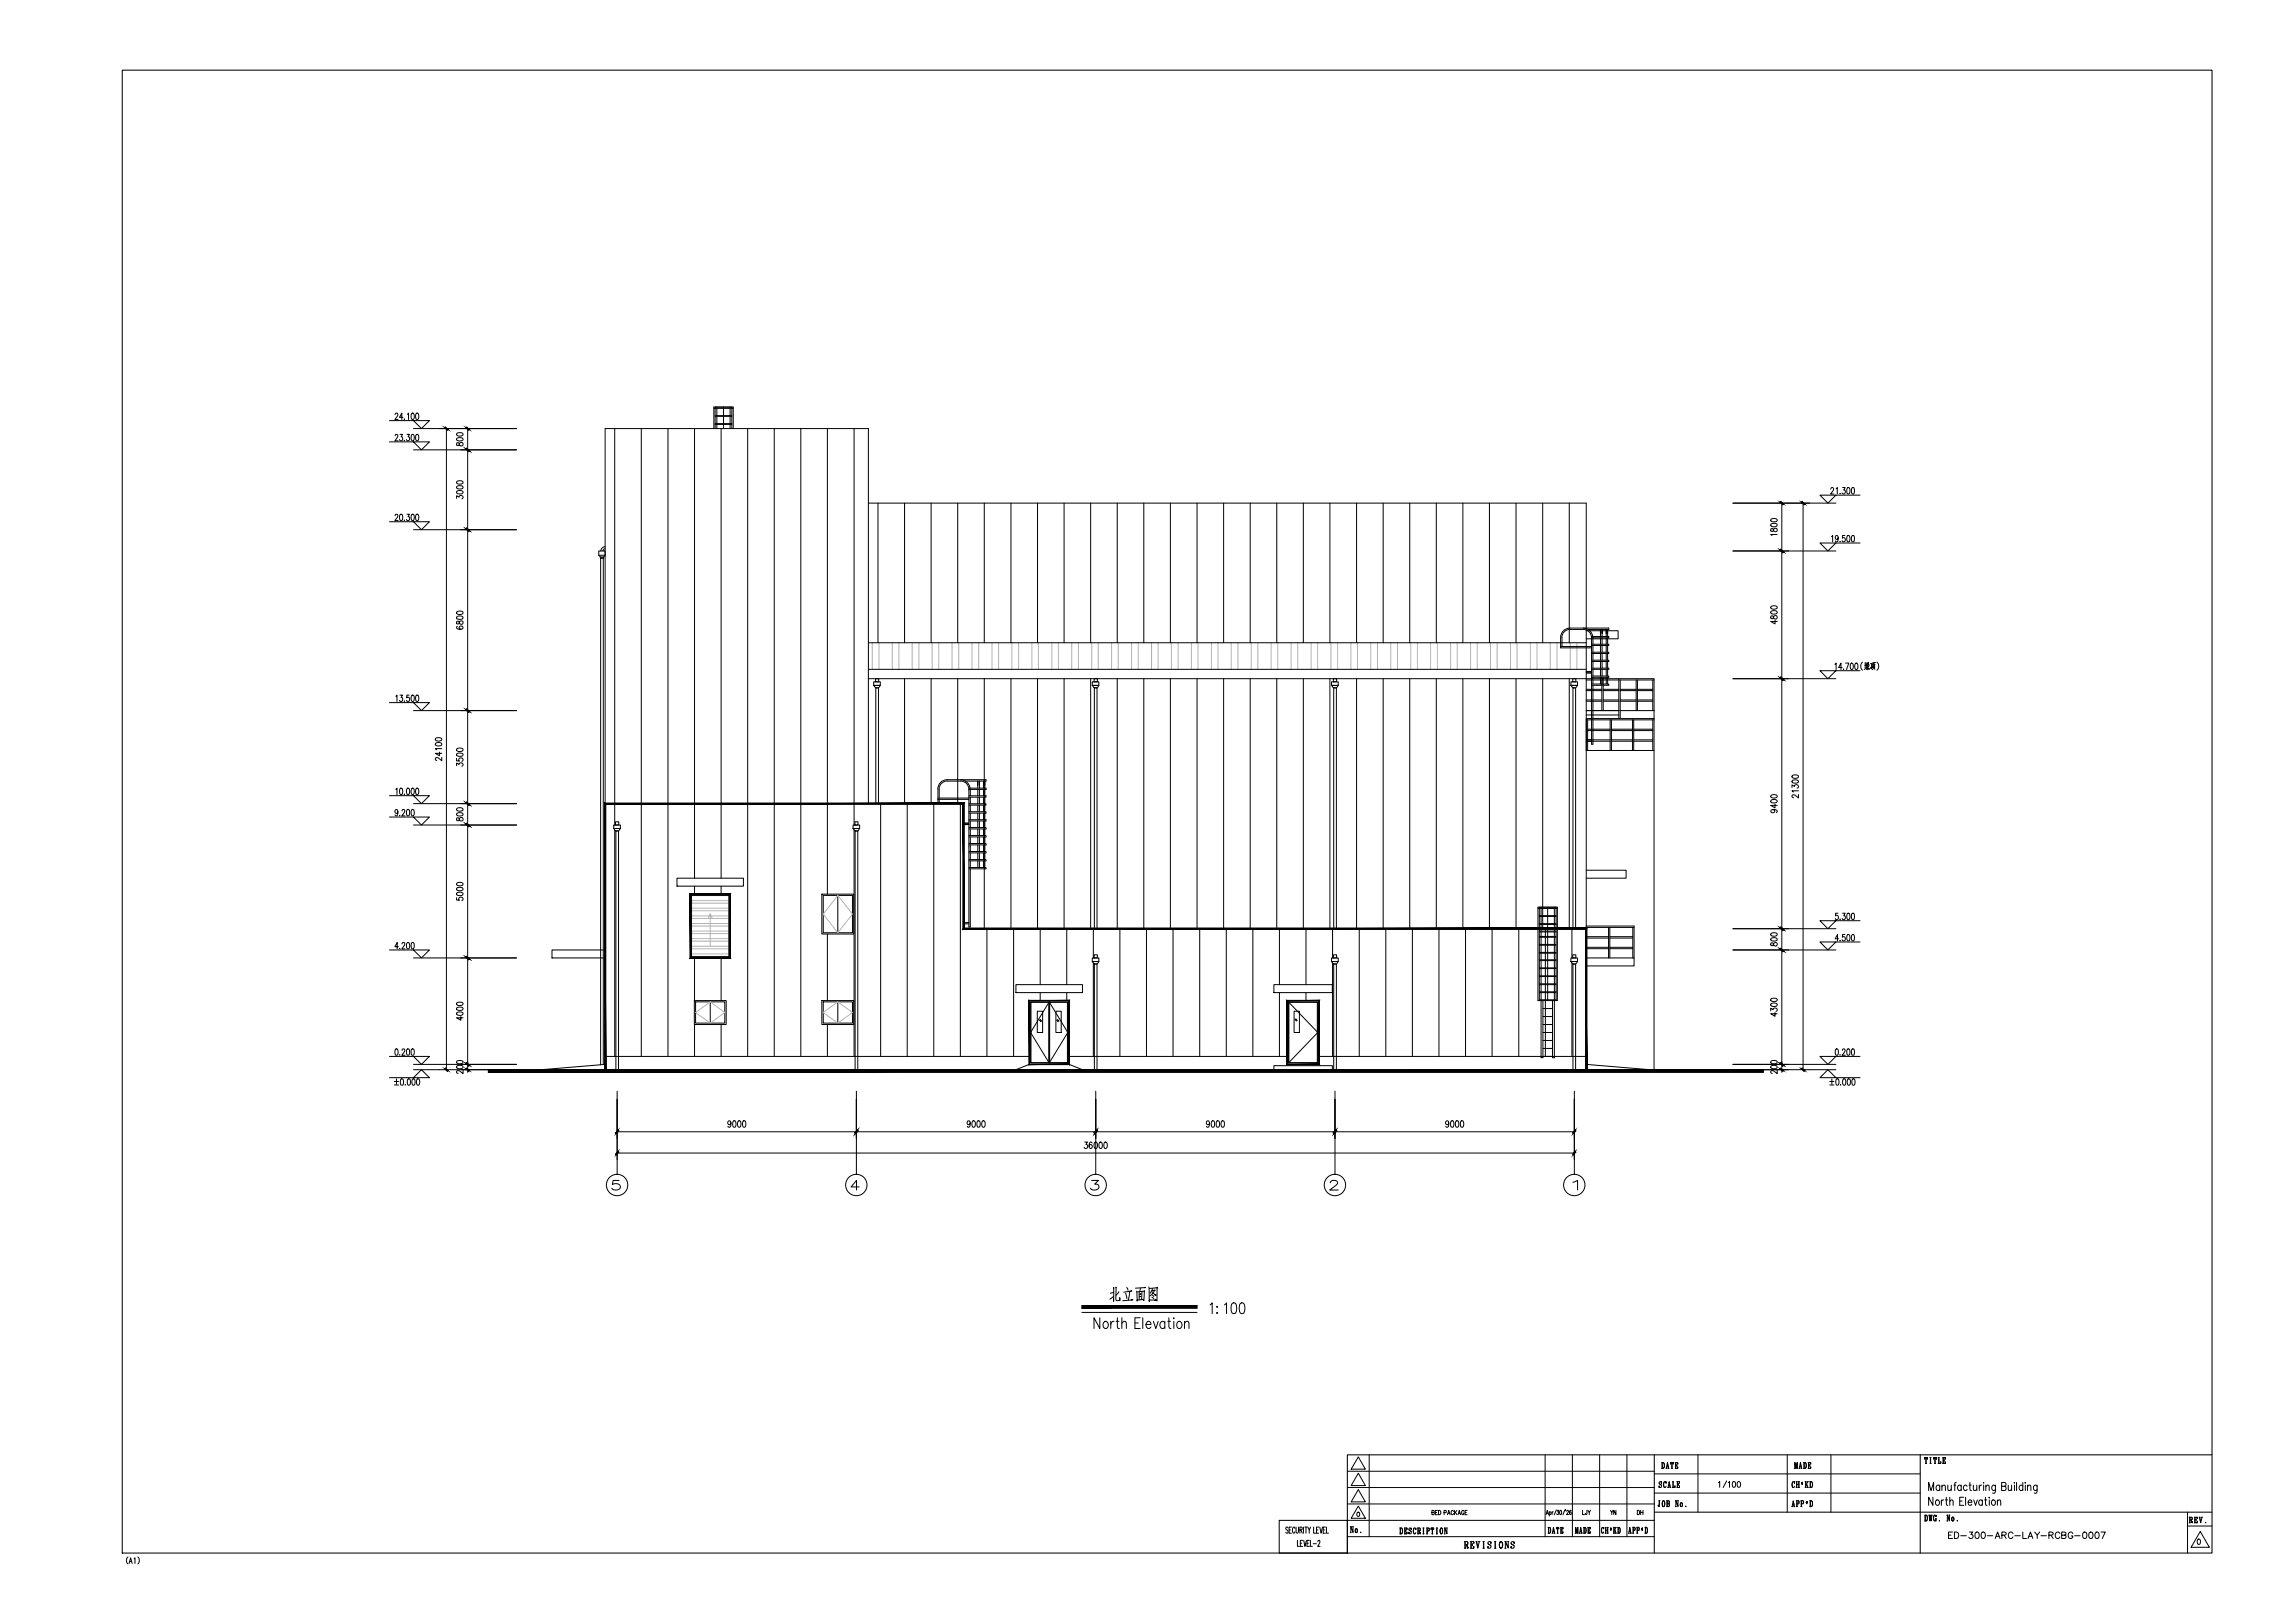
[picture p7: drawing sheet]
<svg xmlns="http://www.w3.org/2000/svg" width="841mm" height="594mm" viewBox="0 0 841 594" stroke-linecap="round" stroke-linejoin="round" font-family="sans-serif">
<!-- layer: A-PUBX-DIMS -->
<g fill="none" stroke="#000" stroke-width=".37">
<path d="M161.1 157h28.2M163.6 157v234.8M167.4 158.7l1.3-.2 .9 .2 .1 .3a1.33 1.33 0 0 1-1.2 .7 1.33 1.33 0 0 1-1.2-.7zM171.4 157v232.8M167.4 179.9l1.3-.2 .9 .2 .1 .3a1.33 1.33 0 0 1-1.2 .7 1.33 1.33 0 0 1-1.2-.7zM167.4 178.1l1.8-.1 .5 .6-.5 .4h-1.4l-.5-.4zM167.4 176.3l1.3-.2 .9 .2 .1 .3a1.33 1.33 0 0 1-1.2 .7 1.33 1.33 0 0 1-1.2-.7zM167.4 162.2v1h.7a.85 .85 0 0 1 .5-1 .85 .85 0 0 1 1.1 .3 .74 .74 0 0 1-.8 .9 .74 .74 0 0 1-.7-1l-.3-.3zM167.4 160.5l1.8-.1 .5 .6-.5 .4h-1.4l-.5-.4zM168.9 164.8h20.4M167.3 182.5v-.9l.9 .5a.68 .68 0 0 1 1.1-.6 .68 .68 0 0 1-.1 1.2M168.9 194h20.4"/>
<path d="M635.1 184.3h28.1M649 193.7v.9h.7a.86 .86 0 0 1 .5-1 .86 .86 0 0 1 1.1 .3 .76 .76 0 0 1-.8 .9 .76 .76 0 0 1-.7-1zM649 191.9l1.3-.2 .8 .2 .2 .3a1.33 1.33 0 0 1-1.2 .8 1.33 1.33 0 0 1-1.2-.8zM649 190.2l1.8-.2 .5 .6-.5 .5h-1.4l-.5-.5zM651.3 195.7h-2.4l.5 .5M653 184.3v205.5M660.8 184.3v207.5M635.1 201.8h20.3M167.4 227.6v.9h.7a.86 .86 0 0 1 .5-1 .86 .86 0 0 1 1.1 .3 .75 .75 0 0 1-.8 .9 .75 .75 0 0 1-.7-.9zM167.4 225.9l1.3-.3 .5 .1 .5 .4a1.33 1.33 0 0 1-1.2 .8 1.33 1.33 0 0 1-1.2-.8zM167.4 224.1l1.3-.3 .9 .3 .1 .3a1.33 1.33 0 0 1-1.2 .7 1.33 1.33 0 0 1-1.2-.7zM167.7 229.4l-.4 .3a1.36 1.36 0 0 0 2.4 .1 .71 .71 0 0 0-.9-.5 .71 .71 0 0 0-.5 .9l.6 .3"/>
<path d="M649 225.6v.9h.7a.86 .86 0 0 1 .5-.9 .86 .86 0 0 1 1.1 .3 .76 .76 0 0 1-.8 .9 .76 .76 0 0 1-.7-1zM649 223.9l1.3-.3 .5 .1 .5 .5a1.33 1.33 0 0 1-1.2 .7 1.33 1.33 0 0 1-1.2-.7zM649 222.1l1.3-.2 .8 .2 .2 .3a1.33 1.33 0 0 1-1.2 .7 1.33 1.33 0 0 1-1.2-.7zM650.5 227.2v1.3l-1.6-.9h2.4M635.1 248.6h20.3M159.7 272.2l1.2-.3 .5 .1 .5 .5a1.33 1.33 0 0 1-1.2 .7 1.33 1.33 0 0 1-1.2-.7zM159.7 270.4l1.2-.2 .9 .2 .1 .3a1.33 1.33 0 0 1-1.2 .8 1.33 1.33 0 0 1-1.2-.8zM161.1 275.5v1.3l-1.6-.9h2.4M161.9 277.4v1.2l-1.7-1.1-.7 .3 .2 .5 .4 .2M161.9 274.2h-2.4l.5 .5M167.3 277.7v1l1 .1a.71 .71 0 0 1 .1-1.1 .71 .71 0 0 1 1 .1 .71 .71 0 0 1-.2 1M167.4 276.1l1.8-.2 .5 .6-.5 .4h-1.4l-.5-.4z"/>
<path d="M167.4 274.2l1.3-.2 .9 .2 .1 .3a1.33 1.33 0 0 1-1.2 .8 1.33 1.33 0 0 1-1.2-.8zM168.9 260.3h20.4M167.3 280.5v-1l.9 .5a.68 .68 0 0 1 1.1-.6 .68 .68 0 0 1-.1 1.2M167.4 299.6v.9h.7a.85 .85 0 0 1 .5-1 .85 .85 0 0 1 1.1 .4 .74 .74 0 0 1-.8 .8 .74 .74 0 0 1-.7-.9l-.3-.3zM167.4 297.9l1.8-.2 .5 .7-.5 .4h-1.4l-.5-.4zM167.4 296.1l1.3-.3 .5 .1 .5 .5a1.33 1.33 0 0 1-1.2 .7 1.33 1.33 0 0 1-1.2-.7zM168.9 294.3h20.4M649 293.1l1.3-.3 .5 .1 .5 .5a1.33 1.33 0 0 1-1.2 .7 1.33 1.33 0 0 1-1.2-.7zM649 291.3l1.3-.3 .8 .3 .2 .3a1.33 1.33 0 0 1-1.2 .7 1.33 1.33 0 0 1-1.2-.7zM649.7 296.5l.6 .3a.63 .63 0 0 1-.7 .9 .63 .63 0 0 1-.4-1.1l1.1-.1 .8 .3 .2 .4-.4 .4M650.5 294.6v1.3l-1.6-.9h2.4M656.7 288.5v-1l.9 .5a.69 .69 0 0 1 1.1-.5 .69 .69 0 0 1-.1 1.2"/>
<path d="M656.8 285.9l1.8-.2 .5 .6-.5 .5h-1.4l-.5-.5zM656.8 284.1l1.2-.3 .9 .3 .2 .3a1.33 1.33 0 0 1-1.2 .7 1.33 1.33 0 0 1-1.2-.7zM659.1 291v1.3l-1.5-1.1a.58 .58 0 0 0-.9 .2 .58 .58 0 0 0 .6 .8M659.1 289.6h-2.4l.5 .5M168.9 302.2h20.4M167.3 328.8v.8l1 .1a.7 .7 0 0 1 .1-1 .7 .7 0 0 1 1 .2 .7 .7 0 0 1-.2 1M167.4 327.1l1.3-.3 .5 .1 .5 .4a1.33 1.33 0 0 1-1.2 .8 1.33 1.33 0 0 1-1.2-.8zM167.4 325.2l1.3-.2 .9 .2 .1 .3a1.33 1.33 0 0 1-1.2 .8 1.33 1.33 0 0 1-1.2-.8zM167.4 323.5l1.3-.3 .5 .1 .5 .4a1.33 1.33 0 0 1-1.2 .8 1.33 1.33 0 0 1-1.2-.8zM168.9 350.9h20.4M635.1 347.9h20.3M635.1 340.1h20.3"/>
<path d="M649 345.4v.9h.7a.86 .86 0 0 1 .5-1 .86 .86 0 0 1 1.1 .4 .76 .76 0 0 1-.8 .9 .76 .76 0 0 1-.7-1zM649 343.7l1.3-.3 1 .6a1.33 1.33 0 0 1-1.2 .7 1.33 1.33 0 0 1-1.2-.7zM649 341.9l1.3-.3 .8 .3 .2 .3a1.33 1.33 0 0 1-1.2 .7 1.33 1.33 0 0 1-1.2-.7zM167.4 370.9l1.3-.3 .9 .3 .1 .3a1.33 1.33 0 0 1-1.2 .7 1.33 1.33 0 0 1-1.2-.7zM167.4 369.1l1.8-.2 .5 .7-.5 .4h-1.4l-.5-.4zM167.4 367.3l1.3-.3 .9 .3 .1 .3a1.33 1.33 0 0 1-1.2 .7 1.33 1.33 0 0 1-1.2-.7zM168.9 372.3v1.4l-1.6-.9h2.4M648.9 370.2v-.9l.9 .5a.69 .69 0 0 1 1-.6 .69 .69 0 0 1 0 1.2M649 367.6l1.3-.2 .8 .2 .2 .3a1.33 1.33 0 0 1-1.2 .7 1.33 1.33 0 0 1-1.2-.7zM649 365.8l1.8-.1 .5 .6-.5 .4h-1.4l-.5-.4zM650.5 370.9v1.3l-1.6-.9h2.4M161.1 391.8h28.2"/>
<path d="M167.4 390.4l1.3-.2 .9 .2 .1 .3a1.33 1.33 0 0 1-1.2 .8 1.33 1.33 0 0 1-1.2-.8zM167.4 388.7l1.8-.2 .5 .6-.5 .5h-1.4l-.5-.5zM168.9 389.8h20.4M169.7 392v1.2l-1.2-.9a.6 .6 0 0 0-1-.1 .6 .6 0 0 0 .4 .9M171.4 388.9v3.9M226.2 399.7v30.4M313.8 399.7v30.4M401.5 399.7v30.4M489.2 399.7v30.4M576.9 399.7v30.4M635.1 391.8h28.1M635.1 389.8h20.3"/>
<path d="M649 390.4l1.3-.2 .8 .2 .2 .3a1.33 1.33 0 0 1-1.2 .8 1.33 1.33 0 0 1-1.2-.8zM649 388.7l1.8-.2 .5 .6-.5 .5h-1.4l-.5-.5zM651.3 392v1.2l-1.7-1.1-.7 .3 .1 .6 .4 .1M653 388.9v3.9M226.2 414.5h350.7M267.9 411.3l-.3 .6a.64 .64 0 0 1-.9-.8 .64 .64 0 0 1 1.1-.3l.1 .5a1.16 1.16 0 0 1-.8 1.6l-.3-.4M268.7 410.6h.8l.1 .3v1.5l-.4 .5-.6-.5zM270.6 410.6l.2-.1a1.33 1.33 0 0 1 .8 1.2 1.33 1.33 0 0 1-.8 1.2l-.4-.5-.1-.5zM272.3 410.6h.8l.1 .3v1.5l-.4 .5-.6-.5zM355.5 411.3l-.2 .6a.63 .63 0 0 1-.9-.7 .63 .63 0 0 1 1-.4l.1 .5a1.16 1.16 0 0 1-.7 1.6l-.3-.4M356.4 410.6l.3-.1a1.33 1.33 0 0 1 .7 1.2 1.33 1.33 0 0 1-.7 1.2l-.3-.1-.2-.9zM358.2 410.6h.8l.1 .3v1.5l-.4 .5-.6-.5z"/>
<path d="M360 410.6l.3-.1a1.33 1.33 0 0 1 .7 1.2 1.33 1.33 0 0 1-.7 1.2l-.3-.1-.2-.9zM397.5 418.3h1l-.6 .9a.71 .71 0 0 1 .6 1.1 .71 .71 0 0 1-1.2-.1M400.2 418.6l-.4-.3a1.36 1.36 0 0 0-.1 2.4 .7 .7 0 0 0 .6-.9 .7 .7 0 0 0-.9-.5l-.3 .6M401.2 418.4l.3-.1a1.33 1.33 0 0 1 .7 1.2 1.33 1.33 0 0 1-.7 1.2l-.3-.2-.3-.8zM403 418.4l.2-.1a1.33 1.33 0 0 1 .8 1.2 1.33 1.33 0 0 1-.8 1.2l-.5-1zM404.8 418.4l.3-.1a1.33 1.33 0 0 1 .7 1.2 1.33 1.33 0 0 1-.7 1.2l-.3-.2-.3-.8zM443.2 411.3l-.3 .6a.63 .63 0 0 1-.8-.7 .63 .63 0 0 1 1-.4l.1 .5a1.24 1.24 0 0 1-.7 1.6l-.4-.4M444.1 410.6l.5-.1a1.41 1.41 0 0 1-.2 2.4l-.6-1zM445.9 410.6l.3-.1a1.33 1.33 0 0 1 .7 1.2 1.33 1.33 0 0 1-.7 1.2l-.3-.1-.2-.9zM447.7 410.6l.5-.1a1.41 1.41 0 0 1-.2 2.4l-.6-1zM530.9 411.3l-.2 .6a.64 .64 0 0 1-.9-.3 .64 .64 0 0 1 .2-.8 .64 .64 0 0 1 .8 0l.1 .5a1.16 1.16 0 0 1-.7 1.6l-.4-.4M531.8 410.6l.3-.1a1.33 1.33 0 0 1 .7 1.2 1.33 1.33 0 0 1-.7 1.2l-.3-.1-.2-.9z"/>
<path d="M533.6 410.6l.4-.1a1.41 1.41 0 0 1-.1 2.4l-.5-.5-.1-.5zM535.4 410.6l.3-.1a1.33 1.33 0 0 1 .7 1.2 1.33 1.33 0 0 1-.7 1.2l-.3-.1-.3-.9zM226.2 422.3h350.7M226.9 432.4h-2.2l-.3 1.5a1.98 1.98 0 0 1 2.9 .7 1.76 1.76 0 0 1-1.3 1.3 1.76 1.76 0 0 1-1.8-.7M314.8 434.7h-2.9l2-2.3v3.5M400 432.4h2.5l-1.3 1.3a1.18 1.18 0 0 1 1.5 1.2 1.89 1.89 0 0 1-3.1 .3M487.5 433.2a1.52 1.52 0 0 1 1.3-.9 1.52 1.52 0 0 1 1.4 .7l-.7 1.2-2.2 1.7h3.1M576.4 433l1.7-.6v3.5"/>
<circle cx="226.1" cy="434" r="3.9"/>
<circle cx="313.8" cy="434" r="3.9"/>
<circle cx="401.5" cy="434" r="3.9"/>
<circle cx="489.2" cy="434" r="3.9"/>
<circle cx="576.9" cy="434" r="3.9"/>
</g>
<!-- layer: 0 -->
<g fill="#000" stroke="#000" stroke-width=".37">
<path d="M163 156.6l.9 1 .3-.2zM163 156.6l.2-.2 1 1z"/>
<path d="M170.7 156.6l1 1 .3-.2zM170.7 156.6l.3-.2 1 1z"/>
<path d="M170.7 164.4l1.3 .7-1-.9zM170.7 164.4l1.3 .7-.3 .3z"/>
<path d="M170.7 164.4l1 1 .3-.3zM170.7 164.4l.3-.2 1 .9z"/>
<path d="M171 193.4l-.3 .3 1.3 .7zM170.7 193.7l1.3 .7-.3 .2z"/>
<path d="M170.7 193.7l1 .9 .3-.2zM171 193.4l1 1-1.3-.7z"/>
<path d="M652.3 183.9l1 1 .3-.3zM652.3 183.9l.3-.3 1 1z"/>
<path d="M660.1 183.9l1 1 .3-.3zM660.4 183.6l1 1-1.3-.7z"/>
<path d="M652.6 201.2l-.3 .3 1.3 .6zM652.3 201.5l1.3 .6-.3 .3z"/>
<path d="M652.3 201.5l1 .9 .3-.3zM652.3 201.5l.3-.3 1 .9z"/>
<path d="M171 259.6l-.3 .3 1.3 .7zM170.7 259.9l1.3 .7-.3 .3z"/>
<path d="M652.6 247.9l-.3 .3 1.3 .7zM652.3 248.2l1.3 .7-.3 .3z"/>
<path d="M652.3 248.2l1 1 .3-.3zM652.3 248.2l.3-.3 1 1z"/>
<path d="M170.7 259.9l1 1 .3-.3zM171 259.6l1 1-1.3-.7z"/>
<path d="M170.7 294l1.3 .7-1-.9zM170.7 294l1.3 .7-.3 .3z"/>
<path d="M170.7 294l1 1 .3-.3zM170.7 294l.3-.2 1 .9z"/>
<path d="M170.7 301.8l1.3 .7-1-1zM170.7 301.8l1.3 .7-.3 .3z"/>
<path d="M170.7 301.8l1 1 .3-.3zM170.7 301.8l.3-.3 1 1z"/>
<path d="M652.6 339.5l-.3 .3 1.3 .7zM652.3 339.8l1.3 .7-.3 .3z"/>
<path d="M170.7 350.5l1.3 .7-1-.9zM170.7 350.5l1.3 .7-.3 .3z"/>
<path d="M170.7 350.5l1 1 .3-.3zM170.7 350.5l.3-.2 1 .9z"/>
<path d="M652.3 347.6l1.3 .7-1-1zM652.3 347.6l1.3 .7-.3 .3z"/>
<path d="M652.3 347.6l1 1 .3-.3zM652.3 347.6l.3-.3 1 1z"/>
<path d="M652.3 339.8l1 1 .3-.3zM652.6 339.5l1 1-1.3-.7z"/>
<path d="M163.2 391.2l-.2 .3 1.2 .6zM163 391.5l1.2 .6-.3 .3z"/>
<path d="M171 389.2l-.3 .3 1.3 .7zM170.7 389.5l1.3 .7-.3 .3z"/>
<path d="M171 389.2l-.3 .3 1.3 .7zM170.7 389.5l1.3 .7-.3 .3z"/>
<path d="M170.7 391.5l1 .9 .3-.3zM171 391.2l1 .9-1.3-.6z"/>
<path d="M221.5 294.1v97.7h.5zM221.5 294.1l.5 .5v97.2zM221.5 294.1l.5 .5 131.4-.5zM222 294.6l131.4-.5-.5 .5zM352.9 294.6l.5 45.3v-45.8zM352.9 294.6l.5 45.3-.5 .5zM352.9 340.4l228.6-.5h-228.1zM352.9 340.4l228.6-.5-.5 .5zM581 340.4l.5 51.4v-51.9zM581 340.4l.5 51.4h-.5z"/>
<path d="M179 392.8h467.2v-1zM179 391.8h467.2l-467.2 1z"/>
<path d="M652.6 389.2l-.3 .3 1.3 .7zM652.3 389.5l1.3 .7-.3 .3z"/>
<path d="M652.6 389.2l-.3 .3 1.3 .7zM652.3 389.5l1.3 .7-.3 .3z"/>
<path d="M652.3 391.5l1 .9 .3-.3zM652.6 391.2l1 .9-1.3-.6z"/>
<path d="M660.4 391.2l-.3 .3 1.3 .6zM660.1 391.5l1.3 .6-.3 .3z"/>
<path d="M226.5 413.9l-.7 1.3 1-1zM226.5 413.9l-.7 1.3-.3-.3z"/>
<path d="M313.2 414.9l.3 .3 .7-1.3zM314.2 413.9l.3 .3-1 1z"/>
<path d="M314.2 413.9l-.7 1.3 1-1zM314.2 413.9l-.7 1.3-.3-.3z"/>
<path d="M401.9 413.9l-1 1 .3 .3zM401.9 413.9l.3 .3-1 1z"/>
<path d="M401.9 413.9l-.7 1.3 1-1zM401.9 413.9l-.7 1.3-.3-.3z"/>
<path d="M488.6 414.9l.3 .3 .7-1.3zM489.6 413.9l.3 .3-1 1z"/>
<path d="M489.6 413.9l-.7 1.3 1-1zM489.6 413.9l-.7 1.3-.3-.3z"/>
<path d="M577.3 413.9l-1 1 .3 .3zM577.3 413.9l.2 .3-.9 1z"/>
<path d="M226.5 421.7l-.7 1.3 1-1zM226.5 421.7l-.7 1.3-.3-.3z"/>
<path d="M577.3 421.7l-1 1 .3 .3zM577.3 421.7l.2 .3-.9 1z"/>
</g>
<!-- layer: WALL -->
<g fill="none" stroke="#000" stroke-width=".37">
<path d="M225.3 157v145.2M235 157v229.9M244.8 157v229.9M254.5 157v164.6M264.3 157v164.6M274 157v229.9M283.7 157v229.9M293.5 157v229.9M303.2 157v170.5M313 157v145.2M321.7 184.3v51.1M331.5 184.3v51.1"/>
<path d="M341.2 184.3v51.1M351 184.3v51.1M360.7 184.3v51.1M370.5 184.3v51.1M380.2 184.3v51.1M389.9 184.3v51.1M399.7 184.3v51.1M409.4 184.3v51.1M419.2 184.3v51.1M428.9 184.3v51.1M438.7 184.3v51.1M448.4 184.3v51.1"/>
<path d="M458.1 184.3v51.1M467.9 184.3v51.1M477.6 184.3v51.1M487.4 184.3v51.1M497.1 184.3v51.1M506.9 184.3v51.1M516.6 184.3v51.1M526.3 184.3v51.1M536.1 184.3v51.1M545.8 184.3v51.1M555.6 184.3v51.1M565.3 184.3v51.1"/>
<path d="M575.1 184.3v51.1M331.5 248.6v45.7M341.2 248.6v45.7M351 248.6v45.7M360.7 248.6v91.5M370.5 248.6v91.5M380.2 248.6v91.5M389.9 248.6v91.5M399.7 248.6v91.5M409.4 248.6v91.5M419.2 248.6v91.5M428.9 248.6v91.5"/>
<path d="M438.7 248.6v91.5M448.4 248.6v91.5M458.1 248.6v91.5M467.9 248.6v91.5M477.6 248.6v91.5M487.4 248.6v91.5M497.1 248.6v91.5M506.9 248.6v91.5M516.6 248.6v91.5M526.3 248.6v91.5M536.1 248.6v91.5M545.8 248.6v91.5"/>
<path d="M555.6 248.6v91.5M565.3 248.6v91.5M575.1 248.6v91.5M322.7 294.3v92.6M332.5 294.3v92.6M342.2 294.3v92.6M351.9 294.3v92.6M225.3 304v82.9M313 304v82.9M254.5 324.6v2.9M264.3 324.6v2.9M254.5 350.9v15.6"/>
<path d="M264.3 350.9v15.6M303.2 342.1v24.4M361.7 340.1v46.8M371.4 340.1v46.8M381.2 340.1v20.5M390.9 340.1v20.5M400.7 340.1v10.8M400.7 352.7v34.2M410.4 340.1v46.8M420.1 340.1v46.8M429.9 340.1v46.8M439.6 340.1v46.8"/>
<path d="M449.4 340.1v46.8M459.1 340.1v46.8M468.9 340.1v20.5M478.6 340.1v20.5M488.3 340.1v10.8M488.3 352.7v34.2M498.1 340.1v46.8M507.8 340.1v46.8M517.6 340.1v46.8M527.3 340.1v46.8M537.1 340.1v46.8M546.8 340.1v46.8"/>
<path d="M556.6 340.1v46.8M566.3 340.1v46.8M576 340.1v10.8M576 352.7v34.2M254.5 375.2v11.7M264.3 375.2v11.7M303.2 375.2v11.7M381.2 363.6v2.9M390.9 363.6v2.9M468.9 363.6v23.3M478.6 363.6v2.9"/>
</g>
<!-- layer: 0 -->
<g fill="none" stroke="#000" stroke-width=".37">
<path d="M179 391.8h467.2M493.7 538.9h112.5M497.8 539.6l2.6 4.5h-5.3zM497.8 533.6l2.6 4.5h-5.3zM501.7 532.8v30M566.2 532.8v30M576.2 532.8v30M586.2 532.8v30M596.2 532.8v30M606.2 539.8h97.5M608.9 535.7a1.15 1.15 0 0 1 1.1 .7 1.15 1.15 0 0 1-.3 1.3l-.8 .1M609.1 535.7v2.1z"/>
<path d="M609.5 535.7a1.55 1.55 0 0 1 0 2.1M610.5 537.8h.4M610.8 537.2h.5M611.1 536l.4 1.8-.4-2.1-.5 2.1M611.2 537.8h.4M612.3 535.7l-.1 .6v-.6h1v.6l-.1-.6M612.5 537.8h.4M612.7 535.7v2.1M613.8 537.8h1v-.6v.6M613.8 535.7h1v.6v-.6M614 535.7v2.1M614.1 535.7v2.1"/>
<path d="M614.1 536.7h.4M614.5 536.3v.8M622.2 532.8v21M655 532.8v21M657.5 537.8h.4M657.8 535.6l.4 2M658.4 537.8h.4M658.6 535.6v2.2v-2.1l-.4 2.1-.5-2.1v2.1M659.2 537.8h.4M659.5 537.2h.5M659.8 536l.4 1.8-.4-2.1-.4 2.1M660 537.8h.4"/>
<path d="M660.9 535.7a1.15 1.15 0 0 1 1.1 .7 1.15 1.15 0 0 1-.3 1.3l-.8 .1M661.1 535.7v2.1M661.2 535.7v2.1M661.5 535.7a1.6 1.6 0 0 1 0 2.1M662.6 537.8h.9v-.6v.6M662.6 535.7h.9v.6v-.6M662.7 535.7v2.1M662.8 535.7v2.1M662.8 536.7h.4M663.2 536.3v.8M671 532.8v21M705.4 533.9l-.1 .6v-.6h1v.6l-.1-.6"/>
<path d="M705.6 536h.4M705.8 533.9v2.1M707.2 536h.5M707.2 533.9h.5M707.4 533.9v2.1zM708.7 533.9l-.1 .6v-.6h1v.6l-.1-.6M708.9 536h.4M709.1 533.9v2.1zM710.2 533.9h.5M710.5 533.9v2.1M711.1 536l.1-.7v.7h-1M711.8 536h1.1v-.6l-.1 .6"/>
<path d="M711.9 533.9h1v.6l-.1-.6M712.1 533.9v2.1M712.1 534.9h.4M712.5 534.5v.8M472 559.6a.48 .48 0 0 0-.8-.1 .48 .48 0 0 0 .2 .8l.4 .2a.53 .53 0 0 1 .2 .7 .53 .53 0 0 1-.7 .2l-.1-.2M473.3 559.3h-.9v2.3h.9M474.6 559.9l-.3-.6a1.28 1.28 0 0 0 0 2.3l.3-.6M475 559.3v1.9l.3 .4 .5-.7v-1.6M477.7 559.3v2.3M478.2 559.3h.9M478.6 559.3v2.3M479.3 559.3l.5 1.1 .5-1.1"/>
<path d="M481.4 559.3v2.3h.7M483.2 559.3h-.8v2.3h.8M483.6 559.3l.5 2.3 .5-2.3M485.7 559.3h-.8v2.3h.8M486.1 559.3v2.3h.7M493.7 544.8h112.5M493.7 550.8h112.5M493.7 556.9h112.5M494.8 559.2h.5M495 559.2v2.1M495.1 559.2l.7 1.9M495.6 559.2h.4"/>
<path d="M495.8 559.2v2.1l-.7-1.9M497 559.9l-.3 .6 .3 .8a.73 .73 0 0 1-.4-.8 .73 .73 0 0 1 .7-.5l.2 .7-.2 .6h-.3M497.1 559.9l.3 .8-.3 .6M497.5 553.9a.71 .71 0 0 1 .8 .7 .71 .71 0 0 1-.8 .7l-.3-.6zM497.8 545.6l2.6 4.5h-5.3zM497.8 551.6l2.6 4.5h-5.3zM512.9 559.6a1.15 1.15 0 0 1 1.2 .8 1.15 1.15 0 0 1-.4 1.3l-.8 .1M513.1 559.6v2.2zM513.6 559.6a1.61 1.61 0 0 1-.1 2.2M514.6 559.6h1v.6l-.1-.6M514.8 559.6v2.2M514.9 559.6v2.2"/>
<path d="M517.1 559.9l.1-.3v.7l-.2-.6-.4-.1-.3 .6a.98 .98 0 0 1 .6 1.6l-.4-.1-.2-.5v.6l.1-.3M518.3 559.6a1.67 1.67 0 0 0 0 2.2M518.8 559.9l.1 .4v-.7l-.1 .3-.3-.3a1.31 1.31 0 0 0 0 2.2l.4-.5M519.4 559.6l1 .1 .1 .4-.1 .5-.7 .1M519.6 559.6v2.2M519.7 559.6v2.2M520.2 559.6l.2 .6-.2 .5M521.4 559.6h.5M521.6 559.6v2.2M521.7 559.6v2.2M522.7 559.6h.8l.3 .4-.1 .7h-.7v1.1M523 559.6v2.2"/>
<path d="M523 559.6v1.1M523.5 559.6l.2 .5-.2 .6M524.5 559.6l-.1 .6v-.6h1v.7l-.1-.7M524.9 559.6v2.2M526.3 559.6h.5M526.5 559.6v2.2M526.6 559.6v2.2M528.1 559.6a1.86 1.86 0 0 0 0 2.2 1.41 1.41 0 0 1 .1-2.2 1.42 1.42 0 0 1-.1 2.2M528.2 559.6a1.68 1.68 0 0 1 0 2.2M529.3 559.6h.4M529.4 559.6v2.2M529.5 559.6l.7 2"/>
<path d="M530 559.6h.4M530.2 559.6v2.2l-.7-2M567.3 559.4a1.17 1.17 0 0 1 1 .8 1.17 1.17 0 0 1-.3 1.3l-.7 .1M567.5 559.4v2.2M567.9 559.4a1.75 1.75 0 0 1 0 2.2M569.3 559.7l.3 1.9M570.4 559.4v.6v-.6h.8v.6l-.1-.6M570.8 559.4v2.2M571.9 559.4h.8v.6v-.6M572.1 559.4v2.2M577.4 559.4l.4 1.9M578.2 559.4v2.2"/>
<path d="M579.3 559.7l.3 1.9M580.3 559.4a1.17 1.17 0 0 1 1 .8 1.17 1.17 0 0 1-.3 1.3l-.7 .1M580.5 559.4v2.2M580.9 559.4a1.75 1.75 0 0 1 0 2.2M581.8 559.4h.9v.6v-.6M582.1 559.4v2.2M587.3 559.4a1.77 1.77 0 0 0 0 2.2M587.6 559.7l.1 .3v-.6l-.1 .3-.3-.3a1.3 1.3 0 0 0 .1 2.2l.3-.5M588.2 559.4h.4M589 559.4h.4M589.1 559.4v2.2M589.2 559.4v2.2"/>
<path d="M590.2 559.9v.3zM590.2 560h.1M591.2 559.4h.5M591.4 559.4v2.2M591.5 559.4v2.2M592 559.4h.3M592.2 559.4l-.7 1.3M592.8 559.4a1.17 1.17 0 0 1 1 .8 1.17 1.17 0 0 1-.3 1.3l-.7 .1M593 559.4v2.2zM593.4 559.4a1.75 1.75 0 0 1 0 2.2M597.3 559.7l.3 1.9M598.3 559.4h.6l.3 .4v.5l-.7 .2v1.1v-2.2v1.1"/>
<path d="M598.9 559.4l.3 .4-.3 .7M599.8 559.4l.9 .2-.1 .8-.6 .1v1.1v-2.2v1.1M600.5 559.4l.2 .4-.2 .7M601.7 559.9l.1 .3zM601.8 560h.1M602.8 559.4a1.22 1.22 0 0 1 1 .8 1.22 1.22 0 0 1-.3 1.3l-.7 .1M603 559.4v2.2zM603.3 559.4a1.82 1.82 0 0 1 0 2.2M606.2 546.9h97.5M607.7 551.4l.2 .4 .2-2.1-.2 2.1M607.9 549.7h.4M608 543.2l.9 .9"/>
<path d="M608.8 543l.1-.3v.6l-.2-.5-.4-.1-.3 .5a.98 .98 0 0 1 .6 1.6l-.4-.1-.2-.5v.6v-.3M609.5 549.7a1.88 1.88 0 0 0 0 2.1 1.37 1.37 0 0 1 .2-2.1 1.45 1.45 0 0 1-.2 2.1M609.7 549.7a1.85 1.85 0 0 1 0 2.1M610 542.7a1.67 1.67 0 0 0 0 2.1M610.5 543v.3v-.6v.3l-.3-.3a1.31 1.31 0 0 0 0 2.1l.3-.5M610.8 549.7l.8 .1 .2 .5-.3 .4 .3 .7-.3 .4h-.8M610.9 549.7v2.1M611 549.7v2.1M611.1 544.8h.4M611.4 544.2h.5M611.5 549.7l.1 .8-.6 .2M611.5 550.7l.2 .4-.2 .7"/>
<path d="M611.7 543l.4 1.8-.4-2.1-.4 2.1M611.9 544.8h.4M612.9 542.7h.4M613.1 542.7v2.1zM613.7 544.8l.1-.6v.6h-1M613.9 551.8h.4M613.9 549.7h.5M614.5 544.8h1v-.6l-.1 .6M614.5 542.7h1v.6l-.1-.6M614.7 542.7v2.1M614.7 543.7h.4M614.7 549.7h.4"/>
<path d="M614.9 551.6l-.8-1.9v2.1M614.9 549.7v2.1l-.7-1.9M615.1 543.3v.8M616.1 550.4l-.3 .6 .3 .8a.71 .71 0 0 1-.4-.8 .71 .71 0 0 1 .7-.5l.1 1-.4 .3M616.2 550.4l.3 .6-.3 .8M617.8 551.8h.1M629.8 543.1l.4-.5v2.1M632.7 542.4l-1.2 2.4M633.4 543.1l.4-.5v2.1M635.1 542.8l.2-.2a1.13 1.13 0 0 1 .7 1.1 1.13 1.13 0 0 1-.7 1l-.5-.9zM636.8 542.8l.3-.2a1.13 1.13 0 0 1 .8 1.1 1.13 1.13 0 0 1-.8 1l-.3-.1-.2-.8zM656.6 551.8h.4"/>
<path d="M656.7 551.8l.5-2.1 .4 2.1M656.9 551.2h.5M657.1 542.7a1.82 1.82 0 0 0 0 2.1M657.2 550l.3 1.8M657.3 551.8h.4M657.5 543l.1 .3v-.6l-.1 .3-.3-.3a1.28 1.28 0 0 0 .1 2.1l.3-.5M658.2 544.8h.4M658.2 542.7h.4M658.3 549.7h.7l.3 .3-.1 .7-.7 .1v1M658.3 551.8h.4M658.4 542.7v2.1M658.4 542.7v1"/>
<path d="M658.5 549.7v2.1M658.5 549.7v1.1M659 544.8h.4M659 542.7h.4M659 549.7l.2 .4-.2 .7M659.2 542.7v2.1M659.2 543.7h-.8v1.1M659.9 549.7h.7l.4 .3-.2 .7-.6 .1v1M659.9 551.8h.5M660.1 549.7v2.1M660.2 549.7v1.1M660.3 543.2l.1 .3z"/>
<path d="M660.4 543.2h.1M660.5 543.3h.1M660.5 543.6h.1M660.5 543.4v.1M660.5 543.3l-.1 .4M660.6 549.7l.3 .4-.3 .7M661.5 544.8h.4M661.5 542.7h.4M661.7 542.7v2.1M662 550.1v.4zM662 543.6l.4 1.2M662 550.2v.2z"/>
<path d="M662 543.5l.5 1.3M662.1 550.3h.1M662.1 550.6h.1M662.1 550.3v.4M662.1 550.4v.1M662.3 544.8h.4M662.3 542.7h.4M662.5 542.7l-.8 1.2M663.2 542.7a1.15 1.15 0 0 1 1.1 .7 1.15 1.15 0 0 1-.3 1.3l-.8 .1M663.2 549.7a1.15 1.15 0 0 1 1.1 .7 1.15 1.15 0 0 1-.3 1.3l-.8 .1M663.4 542.7v2.1zM663.4 549.7v2.1z"/>
<path d="M663.8 542.7a1.67 1.67 0 0 1 0 2.1M663.8 549.7a1.67 1.67 0 0 1 0 2.1M705.3 554.9a1.17 1.17 0 0 1 1.1 .8 1.17 1.17 0 0 1-.3 1.3l-.8 .1M705.5 554.9v2.2M705.9 554.9a1.68 1.68 0 0 1 0 2.2M706.8 554.9h.4M706.9 554.9l.3 2.2 .2-2.2 .3 2.2 .3-2.2M707 554.9l.2 1.7M707.5 554.9l.2 1.7M707.8 554.9h.3M708.9 554.9a1.68 1.68 0 0 0 .1 2.2M709.2 556.3h.4"/>
<path d="M709.4 555.2l.1 .3v-.6l-.1 .3-.3-.3a1.26 1.26 0 0 0 0 2.2l.3-.3M709.4 556.3v.8M709.5 556.3v.8M710.7 556.9v.2zM713.4 554.9h.5M713.4 557.1h.4M713.6 554.9v2.2M713.7 554.9l.7 2M714.2 554.9h.4M714.4 554.9v2.2l-.7-2M715.6 555.7l-.3 .6 .3 .8a.69 .69 0 0 1-.4-.8 .69 .69 0 0 1 .7-.5l.1 1-.4 .3M715.7 555.7l.3 .6-.3 .8"/>
<path d="M717.3 556.9v.2zM801.6 553.8v15M801.6 558.9h9M802.2 555.7l1 .1v.8l-.7 .1v-1M802.2 557.7h.5M802.4 555.7v2M802.5 556.7v1M802.8 556.7l.6 1-.4-.9M803 555.7l.3 .4-.3 .6M804.1 557.7h1.1v-.6l-.1 .6M804.1 555.7h1.1v.6v-.6M804.3 555.7v2"/>
<path d="M804.4 555.7v2M804.4 556.6h.4M804.8 556.3v.7M805.9 555.7h.4M806 555.7l.5 2 .4-2M806.1 555.7l.4 1.7M806.7 555.7h.4M808.3 557.7h.1M46.9 570.3a1.66 1.66 0 0 0 0 2.5M47.3 572.6l.6-2 .5 2M47.5 571.9h.7M49.1 570.9l.4-.3v2"/>
<path d="M50.5 570.3a1.74 1.74 0 0 1 0 2.5M472.4 560.4h.5M475.5 564.2v2.2h.7M476.3 560.4l.9-.2-.3-.9h-.6v2.3M476.5 565.2h.5M476.8 560.4l.4 1.2M477.4 564.2h-.9v2.2h.9M477.7 564.2l.5 2.2 .5-2.2M479 565.2h.5M479.8 560.4v1.2M479.8 564.2h-.8v2.2h.8M480.2 564.2v2.2h.7"/>
<path d="M481.3 565.4h1.1M482.4 560.4h.6M483 564.7l.1-.4a.57 .57 0 0 1 .7 .3 .57 .57 0 0 1-.3 .7l-.6 1.1h.9M484.9 560.4h.5M493.7 562.8h112.5M494.8 561.3h.4M498.7 561.1v.2zM514.6 561.8h1v-.6l-.1 .6M514.9 560.7h.3M515.2 560.3v.7M516.3 560.2l.9 .9M519.4 561.8h.5"/>
<path d="M520 560.7l.5 1.1-.4-1M521.4 561.8h.5M522.7 561.8h.5M524.7 561.8h.4M526.3 561.8h.5M529.3 561.8h.3M536.6 564.6h1l.3 .5-.1 .6-.9 .1M536.6 567.1h.6M536.8 564.6v2.5M536.9 564.6v2.5M537.3 565.8l.6 1.1 .1-.2v.4l-.5-1.2M537.6 564.6l.3 .5-.3 .7"/>
<path d="M538.8 567.1h1.3v-.7l-.1 .7M538.8 564.6h1.3v.7l-.1-.7M539 564.6v2.5M539.1 564.6v2.5M539.1 565.8h.5M539.6 565.4v.8M540.9 564.6h.4M541 564.6l.5 2.5 .6-2.5M541.1 564.6l.5 2.1M541.8 564.6h.5M543.4 567.1h.6M543.4 564.6h.6"/>
<path d="M543.6 564.6v2.5M543.7 564.6v2.5M545.3 565.2l1.1 1.1M546.3 565l.1-.3v.7l-.1-.4a.52 .52 0 0 0-.9-.3 .52 .52 0 0 0 .2 .9l.7 .4 .1 .7-.7 .4-.4-.7v.7l.1-.4M547.6 567.1h.6M547.6 564.6h.6M547.9 564.6v2.5M548 564.6v2.5M550 564.6a1.78 1.78 0 0 0 0 2.5 1.45 1.45 0 0 1 .1-2.5 1.45 1.45 0 0 1-.1 2.5M550.1 564.6a1.75 1.75 0 0 1 0 2.5M551.4 567.1h.5M551.4 564.6h.6"/>
<path d="M552.4 564.6h.5M552.7 566.8l-1-2.2v2.5M552.7 564.6v2.4l-1-2.1M553.7 565.2l1.2 1.1M554.8 565l.1-.3v.7l-.1-.4a.53 .53 0 0 0-.9-.3 .53 .53 0 0 0 .2 .9l.7 .4 .1 .7-.7 .4-.5-.7v.7l.1-.4M568.8 561.6h.3M568.9 561.6l.4-2.2 .4 2.2M569 561h.5M569.4 561.6h.4M570.6 561.6h.4M571.9 561.6h.8v-.6v.6M572.1 560.4h.3"/>
<path d="M572.4 560v.8M577.2 561.6h.3M577.4 561.6v-2.2l.4 2.2 .4-2.2v2.2M578 561.6h.4M578.8 561.6h.3M578.9 561.6l.4-2.2 .4 2.2M579 561h.5M579.4 561.6h.4M581.8 561.6h.9v-.6v.6M582.1 560.4h.3M582.4 560v.8M588.2 561.6h.4"/>
<path d="M588.4 560.5v-1.1v2.2v-1.1h.7M589 561.6h.4M590.3 560.4h.1M590.3 560.1h.1M590.4 560.1h.1M590.4 560.1l-.1 .4M590.4 560.2l-.1 .1M591.2 561.6h.5M592 561.6h.3M592.1 561.6l-.4-1.3 .5 1.3M596.7 561.6h.4M596.9 561.6l.4-2.2 .4 2.2"/>
<path d="M597 561h.5M597.4 561.6h.4M598.3 561.6h.4M599.8 561.6h.4M601.8 560.1h.1M601.8 560.4h.1M601.8 560.2v.1M601.9 560.1h.1M601.9 560.1l-.1 .4M714.1 562.3h.8M715.5 561.1h-1.4v2.4h1.4M716.2 561.1a1.28 1.28 0 0 1 1.4 .5 1.28 1.28 0 0 1 0 1.6l-.6 .3h-.8z"/>
<path d="M718.5 562.5h2.1M721.7 561.1h1.2l-.6 .9a.8 .8 0 0 1 .5 1.3 .8 .8 0 0 1-1.3-.3M724.1 561.3a.72 .72 0 0 1 1.1 .3l.1 .5a1.05 1.05 0 0 1-.9 1.4 1.5 1.5 0 0 1-.3-2.2zM726.3 561.3a.72 .72 0 0 1 1.1 .3l.2 .5a1.05 1.05 0 0 1-.9 1.4 1.5 1.5 0 0 1-.4-2.2zM728.2 562.5h2.1M731.2 563.5l.8-2.4 .9 2.4M731.5 562.7h1.1M733.6 562.3l1.4-.2 .1-.8-1.5-.2v2.4M734.4 562.3l.8 1.2M737.7 561.7a.87 .87 0 0 0-1-.6 .87 .87 0 0 0-.7 .9 .98 .98 0 0 0 .3 1.3 .98 .98 0 0 0 1.2-.1l.2-.3M738.3 562.5h2.1M741.3 561.1v2.4h1.3"/>
<path d="M743.2 563.5l.9-2.4 .9 2.4M743.5 562.7h1.2M745.6 561.1l1 1.2 .9-1.2M746.6 562.3v1.2M747.9 562.5h2M750.8 562.3l1.4-.2 .2-.3-.1-.5-1.5-.2v2.4M751.6 562.3l.8 1.2M754.9 561.7a.87 .87 0 0 0-1-.6 .87 .87 0 0 0-.7 .9 1 1 0 0 0 .3 1.3 1 1 0 0 0 1.3-.1l.1-.3M755.5 562.3l1.4-.2 .1-.8-1.5-.2v2.4l1.5-.3v-.7l-.4-.2M759.6 561.7a.87 .87 0 0 0-1-.6 .87 .87 0 0 0-.7 .9 .98 .98 0 0 0 .3 1.3 .98 .98 0 0 0 1.3-.1l.1-.6h-.6M760.3 562.5h2M763.5 561.3a.72 .72 0 0 1 1.1 .3l.2 .5a1.05 1.05 0 0 1-.9 1.4 1.5 1.5 0 0 1-.4-2.2z"/>
<path d="M765.8 561.3a.72 .72 0 0 1 1.1 .3l.1 .5a1.05 1.05 0 0 1-.9 1.4 1.5 1.5 0 0 1-.3-2.2zM768 561.3a.72 .72 0 0 1 1.1 .3l.2 .5a1.05 1.05 0 0 1-.9 1.4 1.5 1.5 0 0 1-.4-2.2zM769.9 561.1h1.6l-1.1 2.4M805.4 563.8a.96 .96 0 0 1 1.1 .7 .96 .96 0 0 1-.6 1.2l-.6-.4zM806.3 560.9l3.3 5.8h-6.6z"/>
<circle cx="660.4" cy="543.3" r=".02"/>
<circle cx="662" cy="550.3" r=".02"/>
<circle cx="590.2" cy="560" r=".02"/>
<circle cx="601.8" cy="560" r=".02"/>
</g>
<!-- layer: AR-Pub-Dim -->
<g fill="none" stroke="#000" stroke-width=".37">
<path d="M142.7 154.1h14.7l-3 2.9-2.9-2.9M144.8 151.8l.1-.3a.54 .54 0 0 1 .7-.1 .54 .54 0 0 1 .1 .8l-1 1.5h1.2M144.8 159.6l.1-.3a.54 .54 0 0 1 .7-.1 .54 .54 0 0 1 .1 .8l-1 1.5h1.2M146.6 159.1h.9l-.5 .9a.68 .68 0 0 1 .6 1 .68 .68 0 0 1-1.2 0M147.7 152.9h-1.3l.8-1.6v2.4M148.2 153.4l.1 .1M149.1 159.1h.9l-.5 .9a.68 .68 0 0 1 .6 1 .68 .68 0 0 1-1.2 0M149.3 151.8l.4-.5v2.4M150.9 151.4l.2-.1a1.37 1.37 0 0 1 0 2.4l-.5-1zM150.9 159.2l.2-.1a1.37 1.37 0 0 1 0 2.4l-.5-1.1zM151.5 157h17.4M152.5 151.4l.3-.1a1.37 1.37 0 0 1 0 2.4l-.5-1z"/>
<path d="M152.5 159.2l.3-.1a1.37 1.37 0 0 1 0 2.4l-.5-1.1zM142.7 161.8h14.7l-3 3-2.9-3M148.2 161.2l.1 .1M151.5 164.8h17.4M670.9 179.2l.1-.4a.54 .54 0 0 1 .8-.1 .54 .54 0 0 1 0 .8l-1 1.4h1.2M672.9 179l.4-.4v2.3M675.2 178.6h1l-.5 .9a.67 .67 0 0 1 .5 1 .67 .67 0 0 1-1.1 0M677 178.7l.3-.1a1.37 1.37 0 0 1 0 2.3l-.5-.4v-.6zM678.7 178.7l.4-.1 .4 .4v1.5l-.4 .4-.6-.4zM142.7 191.1h14.7l-3 2.9-2.9-2.9M144.8 188.9l.3-.6 .5 .1 .2 .4-1.1 1.9h1.2M146.7 188.4h.6l.2 .4v1.4l-.4 .5-.6-.5z"/>
<path d="M148.2 190.5l.1 .1M149.1 188.3h.9l-.5 .9a.67 .67 0 0 1 .6 1 .67 .67 0 0 1-1.2 0M150.9 188.4h.7l.1 .4v1.4l-.4 .5-.6-.5zM151.5 194h17.4M152.5 188.4h.7l.2 .4v1.4l-.4 .5-.6-.5zM655.4 184.3h17.4M671.2 196.6l.4-.5v2.4M672.8 181.4l-2.9 2.9-3-2.9h14.7M672.8 198.9l-2.9 2.9-3-2.9h14.7M673.6 196.9l-.2 .6a.66 .66 0 0 1-.9-.6 .66 .66 0 0 1 .9-.7l.2 .7a1.11 1.11 0 0 1-.7 1.6l-.3-.4M674.3 180.7l.1 .1M674.3 198.2l.1 .2"/>
<path d="M676.1 196.1h-.9l-.1 1a.67 .67 0 0 1 1 .1 .67 .67 0 0 1-.1 1 .67 .67 0 0 1-.9-.2M677 196.2h.7l.2 .4v1.4l-.5 .5-.6-.5zM678.7 196.2h.7l.1 .4v1.4l-.4 .5-.6-.5zM655.4 201.8h17.4M142.7 257.3h14.7l-3 3-2.9-3M145 255l.5-.4v2.3M146.6 254.6h.9l-.5 .9a.67 .67 0 0 1 .6 1 .67 .67 0 0 1-1.2 0M148.2 256.7l.1 .1M150 254.6h-.9l-.1 1a.68 .68 0 0 1 1 0 .68 .68 0 0 1-.1 1 .68 .68 0 0 1-1-.1M150.9 254.7h.7l.1 .3v1.5l-.4 .4-.6-.4zM152.5 254.7h.7l.2 .3v1.5l-.4 .4-.6-.4zM655.4 248.6h17.4"/>
<path d="M672.4 243.3l.5-.4v2.3M672.8 245.7l-2.9 2.9-3-2.9h14.7M675.1 244.5h-1.3l.8-1.6v2.3M675.6 245l.1 .1M676.3 242.9h1.2l-.8 2.3M678.3 243l.2-.1a1.37 1.37 0 0 1 0 2.3l-.5-1zM679.9 243l.3-.1a1.37 1.37 0 0 1 0 2.3l-.4-.4-.1-.6zM682.6 242.5a1.91 1.91 0 0 0 0 2.9M683.4 243.2l.1 .1M683.5 242.7l.2 .3M683.8 243.1l-.3 .9-.1-.2M684 242.9l.8-.2-.3 1.2-.2-.3 .2 .2"/>
<path d="M684 244.3l-.8 .9M684.1 243.1l-.2 .5M684.2 243.9v1.4v-.4M684.2 244.3l.6 .7h.3l-.4-.1M684.4 242.8l-.6 1.3M684.7 243.2l.3 .5M684.7 244.2l-1.3 .2M685.8 243v1.9l-.3-.4 .3 .4M686.2 243h-.7M686.2 243.2l.1 1.3v-.4M686.3 243.3l.7-.1v1.4v-.4M686.6 242.8l-.1 .5"/>
<path d="M686.6 243.6l-.2 1.3-.4 .4M686.7 244.6l.4 .6M687 242.7h.2l-1 .1M687.8 242.5a1.91 1.91 0 0 1 0 2.9M151.5 260.3h17.4M142.7 299.3h14.7l-3 2.9-2.9-2.9M142.7 291.4h14.7l-3 2.9-2.9-2.9M145 289.1l.5-.4v2.3M145.8 297.3l-.2 .5a.65 .65 0 0 1-.9-.6 .65 .65 0 0 1 .9-.6l.2 .7a1.16 1.16 0 0 1-.7 1.5l-.3-.3M146.5 298.6l.1 .1M146.7 288.8l.2-.1a1.37 1.37 0 0 1 0 2.3l-.5-1zM147.3 297l.1-.3a.53 .53 0 0 1 .8-.1 .53 .53 0 0 1 .1 .7l-1.1 1.5h1.2"/>
<path d="M148.2 290.8l.1 .1M149.2 296.6l.3-.1a1.37 1.37 0 0 1 0 2.3l-.6-1zM149.2 288.8l.3-.1a1.37 1.37 0 0 1 0 2.3l-.6-1zM150.9 296.6l.2-.1a1.37 1.37 0 0 1 0 2.3l-.5-1zM150.9 288.8l.2-.1a1.37 1.37 0 0 1 0 2.3l-.5-1zM151.5 294.3h17.4M152.5 288.8l.3-.1a1.37 1.37 0 0 1 0 2.3l-.5-1zM151.5 302.2h17.4M672.8 337.2l-2.9 2.9-3-2.9h14.7M673.5 334.5h-.8l-.1 1a.69 .69 0 0 1 .9 .1 .69 .69 0 0 1 0 .9 .69 .69 0 0 1-.9 .1l-.1-.2M674.3 336.6l.1 .1M675.2 334.5h1l-.5 .9a.68 .68 0 0 1 .5 1 .68 .68 0 0 1-1.1 0"/>
<path d="M677 334.6l.4-.1a1.46 1.46 0 0 1-.1 2.3l-.5-1zM678.7 334.6h.7l.1 .3v1.5l-.4 .4-.6-.4zM142.7 347.9h14.7l-3 3-2.9-3M146 346.8h-1.3l.9-1.6v2.4M146.5 347.3l.1 .1M147.3 345.7l.1-.3a.54 .54 0 0 1 .8-.1 .54 .54 0 0 1 .1 .8l-1.1 1.5h1.2M149.2 345.3l.3-.1a1.37 1.37 0 0 1 0 2.4l-.6-1.1zM150.9 345.3l.2-.1a1.37 1.37 0 0 1 0 2.4l-.5-1.1zM151.5 350.9h17.4M655.4 347.9h17.4M655.4 340.1h17.4M672.8 345l-2.9 2.9-3-2.9h14.7"/>
<path d="M673.8 343.8h-1.3l.9-1.5v2.3M674.3 344.4l.1 .1M676.1 342.3h-.9l-.1 1a.69 .69 0 0 1 1 .1 .69 .69 0 0 1 0 .9 .69 .69 0 0 1-1 .1v-.2M677 342.4l.3-.1a1.37 1.37 0 0 1 0 2.3l-.5-1zM678.7 342.4l.4-.1 .4 .4v1.5l-.4 .4-.6-.4zM142.7 386.9h14.7l-3 2.9-2.9-2.9M142.7 394.7h14.7l-3-2.9-2.9 2.9M144.5 396.1h1.6M144.5 397.4h1.6M145 384.3h.6l.2 .3v1.5l-.4 .4-.6-.4zM145.3 395.1v2M146.5 386.3l.1 .1"/>
<path d="M147 395.2h.6l.2 .4v1.4l-.4 .5-.6-.5zM147.3 384.7l.4-.5 .5 .1 .2 .3-1.2 1.9h1.2M148.5 397.3l.1 .1M149.2 384.3h.7l.1 .3v1.5l-.4 .4-.6-.4zM149.5 395.2h.7l.1 .4v1.4l-.4 .5-.6-.5zM150.9 384.3h.7l.1 .3v1.5l-.4 .4-.6-.4zM151.2 395.2h.7l.1 .4v1.4l-.4 .5-.6-.5zM151.5 389.8h17.4M151.5 391.8h9.6M152.9 395.2h.7l.1 .4v1.4l-.4 .5-.6-.5zM655.4 389.8h17.4M663.2 391.8h9.6"/>
<path d="M670.5 396.1h1.6M670.5 397.4h1.6M671.3 395.1v2M672.8 386.9l-2.9 2.9-3-2.9h14.7M672.8 384.3h.7l.1 .3v1.5l-.4 .4-.6-.4zM672.8 394.7l-2.9-2.9-3 2.9h14.7M673 395.2h.7l.1 .4v1.4l-.4 .5-.6-.5zM674.3 386.3l.1 .1M674.5 397.3l.1 .1M675.1 384.7l.4-.5 .5 .1 .2 .3-1.1 1.9h1.1M675.5 395.2h.7l.1 .4v1.4l-.4 .5-.6-.5zM677 384.3h.7l.2 .3v1.5l-.5 .4-.6-.4z"/>
<path d="M677.2 395.2h.7l.1 .4v1.4l-.4 .5-.6-.5zM678.7 384.3h.7l.1 .3v1.5l-.4 .4-.6-.4zM678.9 395.2h.6l.2 .4v1.4l-.4 .5-.6-.5z"/>
</g>
<!-- layer: A-cladding -->
<g fill="none" stroke="#000" stroke-width=".37">
<path d="M318.2 184.3h263.1v207.5M318.2 235.4h263.1M318.2 245.2h263.1M318.2 248.6h263.1M581.3 274.9h24.8v116.9M581.3 260.3h11.9M581.3 261.9h11.9M593.7 260.3h12.4v2.9M221.8 294.3h131.3M318.2 294.3v-137.3h-96.4v234.8M353.1 340.1h228.2M581.3 350.9h17.5v2.9h-17.5"/>
<path d="M221.8 386.9h155.4M391.8 386.9h79.9M483.4 386.9h97.9"/>
</g>
<!-- layer: A-HTCH -->
<g fill="none" stroke="#b3b3b3" stroke-width=".37">
<path d="M319.7 235.4v9.8M322.1 235.4v9.8M327 235.4v9.8M329.4 235.4v9.8M334.3 235.4v9.8M336.7 235.4v9.8M341.6 235.4v9.8M344 235.4v9.8M348.9 235.4v9.8M351.3 235.4v9.8M356.2 235.4v9.8M358.7 235.4v9.8"/>
<path d="M363.5 235.4v9.8M365.9 235.4v9.8M370.8 235.4v9.8M373.3 235.4v9.8M378.1 235.4v9.8M380.5 235.4v9.8M385.5 235.4v9.8M387.9 235.4v9.8M392.7 235.4v9.8M395.2 235.4v9.8M400.1 235.4v9.8M402.5 235.4v9.8"/>
<path d="M407.3 235.4v9.8M409.8 235.4v9.8M414.7 235.4v9.8M417.1 235.4v9.8M422 235.4v9.8M424.4 235.4v9.8M429.3 235.4v9.8M431.7 235.4v9.8M436.6 235.4v9.8M439 235.4v9.8M443.9 235.4v9.8M446.3 235.4v9.8"/>
<path d="M451.2 235.4v9.8M453.7 235.4v9.8M458.5 235.4v9.8M460.9 235.4v9.8M465.8 235.4v9.8M468.3 235.4v9.8M473.1 235.4v9.8M475.6 235.4v9.8M480.5 235.4v9.8M482.9 235.4v9.8M487.7 235.4v9.8M490.2 235.4v9.8"/>
<path d="M495.1 235.4v9.8M497.5 235.4v9.8M502.3 235.4v9.8M504.8 235.4v9.8M509.7 235.4v9.8M512.1 235.4v9.8M517 235.4v9.8M519.4 235.4v9.8M524.3 235.4v9.8M526.7 235.4v9.8M531.6 235.4v9.8M534 235.4v9.8"/>
<path d="M538.9 235.4v9.8M541.3 235.4v9.8M546.2 235.4v9.8M548.7 235.4v9.8M553.5 235.4v9.8M555.9 235.4v9.8M560.8 235.4v9.8M563.3 235.4v9.8M568.1 235.4v9.8M570.6 235.4v9.8M575.5 235.4v9.8M577.9 235.4v9.8"/>
<path d="M253.4 329.9h13.7M253.4 332.7h13.7M253.4 335.4h13.7M253.4 338.2h13.7M253.4 328h13.7M253.4 330.8h13.7M253.4 333.6h13.7M253.4 336.4h13.7M253.4 339.2h13.7M259.5 336.3l.8-1.6v11.8M260.3 334.7l.7 1.6M253.4 341h13.7"/>
<path d="M253.4 343.8h13.7M253.4 346.6h13.7M253.4 349.4h13.7M253.4 341.9h13.7M253.4 344.7h13.7M253.4 347.5h13.7M253.4 350.3h13.7"/>
</g>
<!-- layer: A-OTSD -->
<g fill="none" stroke="#000" stroke-width=".37">
<path d="M261.6 157v-7.9h7.1v7.9M261.6 149.6h7.1M262.1 149.1v7.9M262.1 152.5h6.1M262.1 152.2h6.1M262.1 155.4h6.1M262.1 155.2h6.1M262.7 149.1v7.9M265.1 149.1v7.9M267.6 149.1v7.9M268.2 149.1v7.9M571.9 236.8h11.3"/>
<path d="M572.4 233.4a2.88 2.88 0 0 1 2.9-2.9h4.9a3.1 3.1 0 0 1 3 3.3v38.8h.5v-21.6M572.4 233.5v3.3M580.2 230a3.6 3.6 0 0 1 3.5 3.8M581.3 231h11.7v3h-11.7M582 230.5h7.5v-.5h-14.2a3.4 3.4 0 0 0-3.4 3.4v3.9h11.3M583.2 233.1h6.3v.5h-6.3M583.2 238.9h6.3v.5h-6.3M583.2 236h6.3v.4h-6.3M583.7 233.8v2.2M583.7 236.4v2.5M583.7 239.4v2.4M586.5 232v-1.5v2.6"/>
<path d="M586.5 233.6v2.4M586.5 236.4v2.5M586.5 239.4v2.4M587.1 232v-1.5v2.6M587.1 233.6v2.4M587.1 236.4v2.5M587.1 239.4v2.4M588.6 232v-1.5v2.6M588.6 233.6v2.4M588.6 236.4v2.5M588.6 239.4v2.4M589.1 230.5v2.6"/>
<path d="M589.1 233.6v2.4M589.1 236.4v2.5M589.1 239.4v2.4M581.3 246.5h1.9M581.3 246h1.9M583.2 241.8h6.3v.5h-6.3M583.2 247.6h6.3v.5h-6.3M583.2 250.5h6.3v.5h-6.3M583.2 244.7h6.3v.5h-6.3M583.7 242.3v2.4M583.7 245.2v2.4M583.7 248.1v2.4"/>
<path d="M586.5 242.3v2.4M586.5 245.2v2.4M586.5 248.1v2.4M587.1 242.3v2.4M587.1 245.2v2.4M587.1 248.1v2.4M588.6 242.3v2.4M588.6 245.2v2.4M588.6 248.1v2.4M589.1 242.3v2.4M589.1 245.2v2.4M589.1 248.1v2.4"/>
<path d="M581.3 271.5h1.9M581.3 271h1.9M343.7 292.3h11.4M343.7 292.8h11.4M343.7 289v5.4M344.2 289v3.3M344.2 292.8v1.5M347.1 286a2.94 2.94 0 0 0-3 3M347.1 286.1h5M352 286a3.1 3.1 0 0 1 3.1 3.3v50.2h.5v-21.3M352 285.6a3.6 3.6 0 0 1 3.5 3.7l.1 2.2M353.8 286.1h7.5v-.5h-14.2a3.4 3.4 0 0 0-3.4 3.4"/>
<path d="M355 288.7h6.3v.4h-6.2M355.1 294.4h6.2v.5h-6.2M355.1 297.3h6.2v.5h-6.2M355.1 291.5h6.2v.5h-6.2M355.6 292v2.4M355.6 294.9v2.4M355.6 297.8v2.4M358.3 287.6v-1.5v2.6M358.3 289.1v2.4M358.3 292v2.4M358.3 294.9v2.4M358.3 297.8v2.4"/>
<path d="M358.9 287.6v-1.5v2.6M358.9 289.1v2.4M358.9 292v2.4M358.9 294.9v2.4M358.9 297.8v2.4M360.4 287.6v-1.5v2.6M360.4 289.1v2.4M360.4 292v2.4M360.4 294.9v2.4M360.4 297.8v2.4M360.9 286.1v2.6M360.9 289.1v2.4"/>
<path d="M360.9 292v2.4M360.9 294.9v2.4M360.9 297.8v2.4M353.1 302h2M353.1 301.5h2M355.1 317.8h6.2v.4h-6.2M355.1 303.1h6.2v.5h-6.2M355.1 306h6.2v.5h-6.2M355.1 308.9h6.2v.6h-6.2M355.1 311.9h6.2v.5h-6.2M355.1 314.8h6.2v.5h-6.2M355.1 300.2h6.2v.5h-6.2"/>
<path d="M355.6 300.7v2.4M355.6 303.6v2.4M355.6 306.5v2.4M355.6 309.5v2.4M355.6 312.4v2.4M355.6 315.3v2.5M358.3 300.7v2.4M358.3 303.6v2.4M358.3 306.5v2.4M358.3 309.5v2.4M358.3 312.4v2.4M358.3 315.3v2.5"/>
<path d="M358.9 300.7v2.4M358.9 303.6v2.4M358.9 306.5v2.4M358.9 309.5v2.4M358.9 312.4v2.4M358.9 315.3v2.5M360.4 300.7v2.4M360.4 303.6v2.4M360.4 306.5v2.4M360.4 309.5v2.4M360.4 312.4v2.4M360.4 315.3v2.5"/>
<path d="M360.9 300.7v2.4M360.9 303.6v2.4M360.9 306.5v2.4M360.9 309.5v2.4M360.9 312.4v2.4M360.9 315.3v2.5M581.3 318.7h14.6v2.9h-14.6M248.1 321.6h24.3v3h-24.3zM353.1 338.4h2M353.1 337.9h2M563.6 332.3h7.1v34.2h-7.1zM563.6 332.7h7.1"/>
<path d="M564.1 332.3v34.2M564.1 335.7h6.1M564.1 335.4h6.1M564.1 338.6h6.1M564.1 338.3h6.1M564.7 332.3v55.1h.7v-20.9M567.2 332.3v34.2M569.6 332.3v55.1h-.7v-20.9M570.2 332.3v34.2M202.3 347.9h19.5v3h-19.5zM253 350.9h14.6M564.1 346.2h6.1"/>
<path d="M564.1 345.9h6.1M564.1 341.3h6.1M564.1 341h6.1M564.1 349.1h6.1M564.1 348.8h6.1M564.1 357.7h6.1M564.1 357.4h6.1M564.1 354.8h6.1M564.1 354.5h6.1M564.1 351.8h6.1M564.1 351.5h6.1M564.1 343.3h6.1"/>
<path d="M564.1 343h6.1M372.3 360.6h24.4v3h-24.4zM466.8 360.6h21.4v3h-21.4zM564.1 363.6h6.1M564.1 363.3h6.1M564.1 366.2h6.1M564.1 360.6h6.1M564.1 360.3h6.1M565.4 378.2h3.5M565.4 375.2h3.5M565.4 372.3h3.5M565.4 369.4h3.5"/>
<path d="M221.8 389.8l-23.4 2M377.2 389.8l-4.9 2M391.8 389.8l4.9 2M466.8 391.8v-1.5h21.4v1.5M565.4 384h3.5M565.4 381.1h3.5M565.4 386.9h3.5M581.3 389.8l23.4 2"/>
</g>
<!-- layer: A-DRWD -->
<g fill="#000" stroke="#000" stroke-width=".37">
<path d="M267.5 327.6l.1 23.3zM267.5 327.6l.1-.2v23.5zM253 327.6l14.6-.2zM252.9 327.4h14.7zM252.9 327.4l.1 23.4zM252.9 327.4v23.5zM252.9 350.9l14.6-.1zM252.9 350.9h14.7z"/>
<path d="M377.1 366.4v23.5zM377.1 366.4l.1 23.4zM377.1 366.4h14.8zM377.2 366.5l14.7-.1zM391.9 366.4v23.5zM391.7 366.5l.2 23.4zM377.1 389.9h14.8zM377.2 389.8h14.5l-14.6 .1z"/>
<path d="M471.6 366.4v23.5zM471.6 366.4l.2 23.4zM471.6 366.4h11.9zM471.8 366.5l11.7-.1zM483.3 366.5l.2 23.4v-23.5zM483.3 366.5l.2 23.4zM471.6 389.9h11.9zM471.6 389.9l11.7-.1z"/>
</g>
<!-- layer: A-windows -->
<path d="M253.4 328h13.7v22.4h-13.7zM377.7 366.9h13.6v22.4h-13.6zM377.8 367.1h6.6v22.1h-6.6zM384.5 366.9l6.8 11.3-6.8 11.1-6.8-11.1zM384.5 366.9v22.4M384.7 367.1h6.5v22.1h-6.5zM472.2 366.9h10.7v22.4h-10.7zM472.2 366.9l10.7 11.3-10.7 11.1zM472.3 367.1h10.4v22.1h-10.4z" fill="none" stroke="#000" stroke-width=".37"/>
<!-- layer: A-DRWD -->
<g fill="none" stroke="#000" stroke-width=".37">
<path d="M301.2 327.5h11.7v14.6h-11.7zM301.7 328h10.7v13.6h-10.7zM307 328v13.6M254.4 366.5h11.7v8.7h-11.7zM254.9 366.9h10.7v7.8h-10.7zM260.3 366.9v7.8M301.2 366.5h11.7v8.7h-11.7zM301.7 366.9h10.7v7.8h-10.7zM307 366.9v7.8M380.1 370.4h2v7.8h-2zM380.9 373.6l.5 .6M381.2 373.4l.5 .6"/>
<path d="M381.2 373.7l.3 .3M386.9 370.4h2v7.8h-2zM387.2 373.6l.5 .6M387.5 373.7l.3 .3M387.5 373.4l.5 .6M474.2 370.4h2v7.8h-2zM474.5 373.3l.6 .7M474.8 373.1l.6 .7M474.8 373.4l.3 .4"/>
</g>
<!-- layer: handrail -->
<g fill="none" stroke="#000" stroke-width=".37">
<path d="M581.3 248.6h24.8v11.7M581.3 249h24.8M581.3 252.5h5.7M581.3 252.9h5.7M581.3 256.4h5.7M581.3 256.8h5.7M587 248.1v12.2M587.5 252.5h5.7M587.5 252.9h5.7M587.5 256.4h5.7M587.5 256.8h5.7M587.5 248.1v12.2"/>
<path d="M593.2 248.6v14.6M593.7 249v14.2M593.7 252.5h5.9M593.7 252.9h5.9M593.7 256.4h5.9M593.7 256.8h5.9M599.6 249v11.3M600 252.5h5.7M600 252.9h5.7M600 256.4h5.7M600 256.8h5.7M600 249v11.3"/>
<path d="M605.7 249v11.3M581.3 274.9v-11.7h24.8v11.7M581.3 263.7h24.8M581.8 267.1h8.3M581.8 267.6h8.3M581.8 271h8.3M581.8 271.5h8.3M581.8 263.7v11.2M590.1 263.7v11.2M590.5 267.1h7.7M590.5 267.6h7.7M590.5 271h7.7"/>
<path d="M590.5 271.5h7.7M590.5 263.7v11.2M598.2 263.7v11.2M598.7 267.1h7M598.7 267.6h7M598.7 271h7M598.7 271.5h7M598.7 263.7v11.2M605.7 263.7v11.2M581.3 339.2h17.5v11.7M581.3 339.7h17.5M589.5 339.7v11.2"/>
<path d="M589.9 339.7v11.2M598.4 339.7v11.2M581.3 343.1h8.2M581.3 343.6h8.2M581.3 347h8.2M581.3 347.5h8.2M589.9 343.1h8.5M589.9 343.6h8.5M589.9 347h8.5M589.9 347.5h8.5"/>
</g>
<!-- layer: AR-WATER -->
<g fill="none" stroke="#000" stroke-width=".37">
<path d="M219.4 201.8h2.4v1.6l-.6 1h-1.2v-.4l-.6-.6zM219.4 203.4h2.4M220 204h1.2M221.7 201l-.5 .2-.2 .6M221.7 200.2a1.54 1.54 0 0 0-1.5 1.6M320.2 249.7h2.4v1.3h-2.4zM320.2 251h2.4l-.6 .9h-1.1zM320.9 248.6h1.1v1.1h-1.1zM400.3 249.7h2.4v1.3h-2.4zM400.3 251h2.4l-.6 .9h-1.1zM401 248.6h1.1v1.1h-1.1zM487.9 249.7h2.5v1.3h-2.5z"/>
<path d="M487.9 251h2.5l-.6 .9h-1.2zM488.6 248.6h1.2v1.1h-1.2zM575.7 249.7h2.4v1.3h-2.4zM575.7 251h2.4l-.6 .9h-1.2zM576.3 248.6h1.2v1.1h-1.2zM320.9 294.3v-42.4h1v42.4M224.9 302.2h2.4v1.2h-2.4zM224.9 303.4h2.4l-.5 .9h-1.2zM225.6 301h1.2v1.2h-1.2zM312.6 302.2h2.4v1.2h-2.4zM312.6 303.4h2.4l-.6 .9h-1.1zM313.3 301h1.1v1.2h-1.1z"/>
<path d="M400.3 350.9h2.4v1.3h-2.4zM400.3 352.2h2.4l-.6 .9h-1.1zM401 349.7h1.1v1.2h-1.1zM401 340.1v-88.2h1v88.2M487.9 350.9h2.5v1.3h-2.5zM487.9 352.2h2.5l-.6 .9h-1.2zM488.6 349.7h1.2v1.2h-1.2zM488.8 340.1v-88.2h.9v88.2M575.7 350.9h2.4v1.3h-2.4zM575.7 352.2h2.4l-.6 .9h-1.2zM576.3 349.7h1.2v1.2h-1.2zM576.4 340.1v-88.2h1v88.2"/>
<path d="M221.1 389.9v-185.5h-1v185.6M225.7 391.8v-87.5h1v87.5M313.4 391.8v-87.5h.9v87.5M401 391.8v-38.7h1v38.7M488.8 391.8v-38.7h.9v38.7M576.4 391.8v-38.7h1v38.7"/>
</g>
<g fill="none" stroke="#000" stroke-width=".37">
<path d="M706.8 545.9v-2.9l.9 2.9 .9-2.9v2.9M708.3 548.4v2.9l-1.5-2.9v2.9M709.4 549.8a.68 .68 0 0 1 .6-.5 .68 .68 0 0 1 .6 .5l.1 .7a.79 .79 0 0 1-.9 .8l-.4-.4zM710.8 544.4a.64 .64 0 0 0-.6-.5 .64 .64 0 0 0-.6 .5l-.1 .7a.79 .79 0 0 0 .9 .8l.4-.4M710.8 543.9v2M711.4 549.4v1.9M711.6 544.5l.6-.6 .6 .2 .1 1.8M711.6 543.9v2M712.3 549.4a.85 .85 0 0 0-.9 .8M712.9 549.4h.8M713.2 548.4v2.4l.2 .4 .4 .1M713.8 543.9l.1 1.9 .6 .1 .6-.5"/>
<path d="M714.5 550l.6-.6 .5 .1 .1 1.8M714.5 548.4v2.9M715.1 543.9v2M716 543.9h.8M716.9 543l-.5 .1-.1 .4v2.4M718.2 549.8h.8M718.7 544.4a.65 .65 0 0 0-.6-.5 .65 .65 0 0 0-.6 .5l-.1 .7a.78 .78 0 0 0 .8 .8l.5-.4M718.7 543.9v2M719.6 548.4h-1.4v2.9h1.4M720.3 548.4v2.9M720.9 544.4a.65 .65 0 0 0-.6-.5 .65 .65 0 0 0-.7 .5l-.1 .7a.78 .78 0 0 0 .9 .8l.5-.4M721.2 550.2h1.4l-.2-.7a.64 .64 0 0 0-1.1 .3l-.1 .7a.75 .75 0 0 0 .4 .7 .75 .75 0 0 0 .8 0l.2-.3"/>
<path d="M721.5 543.9h.8M721.9 543v2.4l.1 .4 .5 .1M723.2 543.9l.1 1.9 .5 .1 .6-.5M723.3 549.4l.7 1.9 .6-1.9M724.4 543.9v2M725.3 543.9v2M726.2 543.9a.85 .85 0 0 0-.9 .9M726.5 549.8a.64 .64 0 0 0-.7-.5 .64 .64 0 0 0-.6 .5l-.1 .7a.79 .79 0 0 0 .9 .8l.5-.4M726.5 549.4v1.9M726.9 543v.2zM726.9 543.9v2M727.3 549.4h.8"/>
<path d="M727.6 548.4v2.4l.1 .4 .5 .1M727.7 544.5l.6-.6 .6 .2 .1 1.8M727.7 543.9v2M729 548.4v.3zM729 549.4v1.9M729.9 549.8l.2-.3a.95 .95 0 0 1 1.3 .7 .95 .95 0 0 1-.7 1.1 .99 .99 0 0 1-.8-1.5zM731.2 543.9l-.1 2.8-.3 .2-.6-.1M731.2 544.4a.65 .65 0 0 0-.6-.5 .65 .65 0 0 0-.6 .5l-.1 .7a.78 .78 0 0 0 .9 .8l.4-.4M732 550l.5-.6 .6 .1 .1 1.8M732 549.4v1.9M733.5 544.4l1.4-.2 .2-.4-.2-.7-1.4-.1v2.9l1.5-.2 .1-.7-.6-.6M735.9 543.9l.1 1.9 .6 .1 .6-.5"/>
<path d="M737.2 543.9v2M738.2 543v.2zM738.2 543.9v2M739 543v2.9M741.3 544.4a.65 .65 0 0 0-.6-.5 .65 .65 0 0 0-.7 .5l-.1 .7a.78 .78 0 0 0 .9 .8l.5-.4M741.3 543v2.9M742.2 543v.2zM742.2 543.9v2M743 544.5l.6-.6 .5 .2 .1 1.8M743 543.9v2M746.5 543.9l-.1 2.8-.3 .2-.6-.1M746.5 544.4a.68 .68 0 0 0-.6-.5 .68 .68 0 0 0-.6 .5l-.1 .7a.75 .75 0 0 0 .3 .7 .75 .75 0 0 0 .8 0l.2-.3"/>
</g>
<!-- layer: 0 -->
<path d="M606.2 532.8v36M703.7 532.8v36M810.6 532.8h-316.9v36M468.8 556.9h24.9v11.9h-24.9zM606.2 553.8h204.4" fill="none" stroke="#000" stroke-width=".38"/>
<!-- layer: zuwaku -->
<path d="M44.8 25.7h765.8v543.1h-765.8z" fill="none" stroke="#000" stroke-width=".38"/>
<!-- layer: A-DRWD -->
<path d="M307 328l5.4 6.8-5.4 6.8-5.3-6.8zM254.9 370.8l5.4-3.9 5.3 3.9-5.3 3.9zM301.7 370.8l5.3-3.9 5.4 3.9-5.4 3.9z" fill="none" stroke="#b3b3b3" stroke-width=".37"/>
<!-- layer: A-PUBX-TEXT -->
<g fill="none" stroke="#000" stroke-width=".37">
<path d="M408.1 471.6v5v-.8M408.1 474.8l-1.4 1M408.1 473.4l-1.2 .3M408.9 471.4l.1 4.7 .3 .3 1.1-.1v-1v1M410 473.1l-1 1.3M412.5 473.7l.4 1.9M412.9 471.6l.5 1M413.9 473.3l-.5 3M414.2 473l.6-.2-3 .5M414.6 476.1h.6l-3.8 .3M416.6 472.9l.1 3.6v-.3l2.2-.2h-.3M416.6 473.2l2.9-.3-.3 3.5-.3-.4"/>
<path d="M417.5 473.2v2.9M417.9 471.8l-.2 1.3M417.9 474.9h.2h-.6M417.9 474l.2-.1-.6 .2M418.5 473.1l-.1 2.9M419.4 471.6h.4l-3.7 .2M421 471.3l.1 5.4v-.5h2.6h-.5M421.1 471.9l3.1-.3-.2 .3v4.6l-.3-.3M422.1 473.2l1.2 1.1h.4l-.6-.1M422.1 475.1l.7 .6M422.2 472.7l1.1-.1-1.9 2.1M422.3 474.3l.5 .6"/>
<path d="M422.3 472l-.9 1.7M443.5 477.9l.7-.7v3.9M446 478.5v.4zM448.7 477.9l.8-.7v3.9M451.5 477.4l.8-.2a1.87 1.87 0 0 1 .9 2.2l-.4 1.5-.8 .2a1.87 1.87 0 0 1-.9-2.2zM454.5 477.4l.8-.2a1.87 1.87 0 0 1 .9 2.2l-.4 1.5-.8 .2a1.87 1.87 0 0 1-.9-2.2zM396.5 480.7h42.2M403 482.6v4l-2.1-4v4M404.7 484.2l.3-.2a1.32 1.32 0 0 1 1.2 1.3 1.32 1.32 0 0 1-1.2 1.3 1.5 1.5 0 0 1-.3-2.4zM407 484v2.6M408.2 484a1.12 1.12 0 0 0-1.2 1.1M409 484h1.1"/>
<path d="M409.5 482.6v3.3l.1 .5 .6 .2M411.1 484.7l.7-.7 .8 .2 .2 2.4M411.1 482.6v4M415.9 484.5h1.2M417.8 482.6h-1.9v4h1.9M418.8 482.6v4M420 485.1h1.8l-.2-.8a.72 .72 0 0 0-1.2-.1 1.24 1.24 0 0 0-.5 1.5 1.24 1.24 0 0 0 1.5 .7l.4-.4M422.7 484l.9 2.6 .8-2.6M426.9 484.5l-.6-.5a1.31 1.31 0 0 0-1.3 1.3 1.31 1.31 0 0 0 1.3 1.3l.6-.6M426.9 484v2.6M427.9 484h1M428.3 482.6v3.3l.2 .5 .6 .2"/>
<path d="M430.2 482.6v.4zM430.2 484v2.6M431.6 484.2l.3-.2a1.31 1.31 0 0 1 1.3 1.3 1.31 1.31 0 0 1-1.3 1.3 1.56 1.56 0 0 1-.3-2.4zM434.1 484.7l.7-.7 .7 .2 .2 2.4M434.1 484v2.6M446 480.7v.4z"/>
</g>
<path d="M396.5 478.2v1l42.2-1zM396.5 479.2l42.2-1v1z" fill="#000" stroke="#000" stroke-width=".37"/>
<!-- layer: 00 -->
<g fill="none" stroke="#000" stroke-width=".37">
<path d="M524.7 554l.8-.1v-.6l-.8-.1v1.6l.8-.2v-.5l-.2-.1M526 554h.5M526.8 553.2h-.8v1.6h.8M527.1 553.2a.79 .79 0 0 1 .9 .8 .79 .79 0 0 1-.9 .8zM529.2 554h.7l.1-.7-.8-.1v1.6M530.5 554.8l.4-1.6 .5 1.6M530.6 554.3h.6M532.7 553.6a.46 .46 0 0 0-.6-.4 .46 .46 0 0 0-.3 .6v.4a.46 .46 0 0 0 .3 .6 .46 .46 0 0 0 .6-.4M533 553.2v1.6M533.3 553.9l.6 .9M533.9 553.2l-.9 1.1M534.3 554.8l.5-1.6 .4 1.6"/>
<path d="M534.5 554.3h.6M536.5 553.6a.46 .46 0 0 0-.6-.4 .46 .46 0 0 0-.3 .6v.4a.47 .47 0 0 0 .5 .6 .47 .47 0 0 0 .4-.6h-.3M536.9 554h.5M537.6 553.2h-.7v1.6h.7M566.6 554.7l.4-1.5 .5 1.5M566.8 554.2h.5M567.7 553.9l.2-.1a.42 .42 0 0 1 .5 .4 .42 .42 0 0 1-.7 .3M567.7 553.7v1.6M568.8 553.7v1M569.2 553.7l-.4 .4M570.3 553l-.7 1.8M570.6 553.2h.6l-.4 .6a.45 .45 0 0 1 .4 .6 .45 .45 0 0 1-.7 0"/>
<path d="M571.7 553.3l.2-.1a.93 .93 0 0 1 0 1.5l-.4-.6zM573.5 553l-.8 1.8M573.7 553l-.1 .3M574.1 553.6l.1-.3a.35 .35 0 0 1 .5 0 .35 .35 0 0 1 0 .5l-.6 .9h.7M575.8 553.4l-.2-.2a.82 .82 0 0 0-.5 .8 .82 .82 0 0 0 .6 .7 .46 .46 0 0 0 .2-.6 .46 .46 0 0 0-.6-.3l-.1 .4M579.9 553.2v1.5h.8M581.5 553.2v1.4l-.4 .1-.1-.5M581.9 553.2l.5 .7 .5-.7M582.4 553.9v.8M590.1 553.2l.5 .7 .5-.7M590.6 553.9v.8M592.2 553.2v1.5l-.8-1.5v1.5"/>
<path d="M600 553.2a.78 .78 0 0 1 .8 .8 .78 .78 0 0 1-.8 .7zM601.2 553.2v1.5M601.2 553.9h.9M602.1 553.2v1.5"/>
</g>
</svg>
